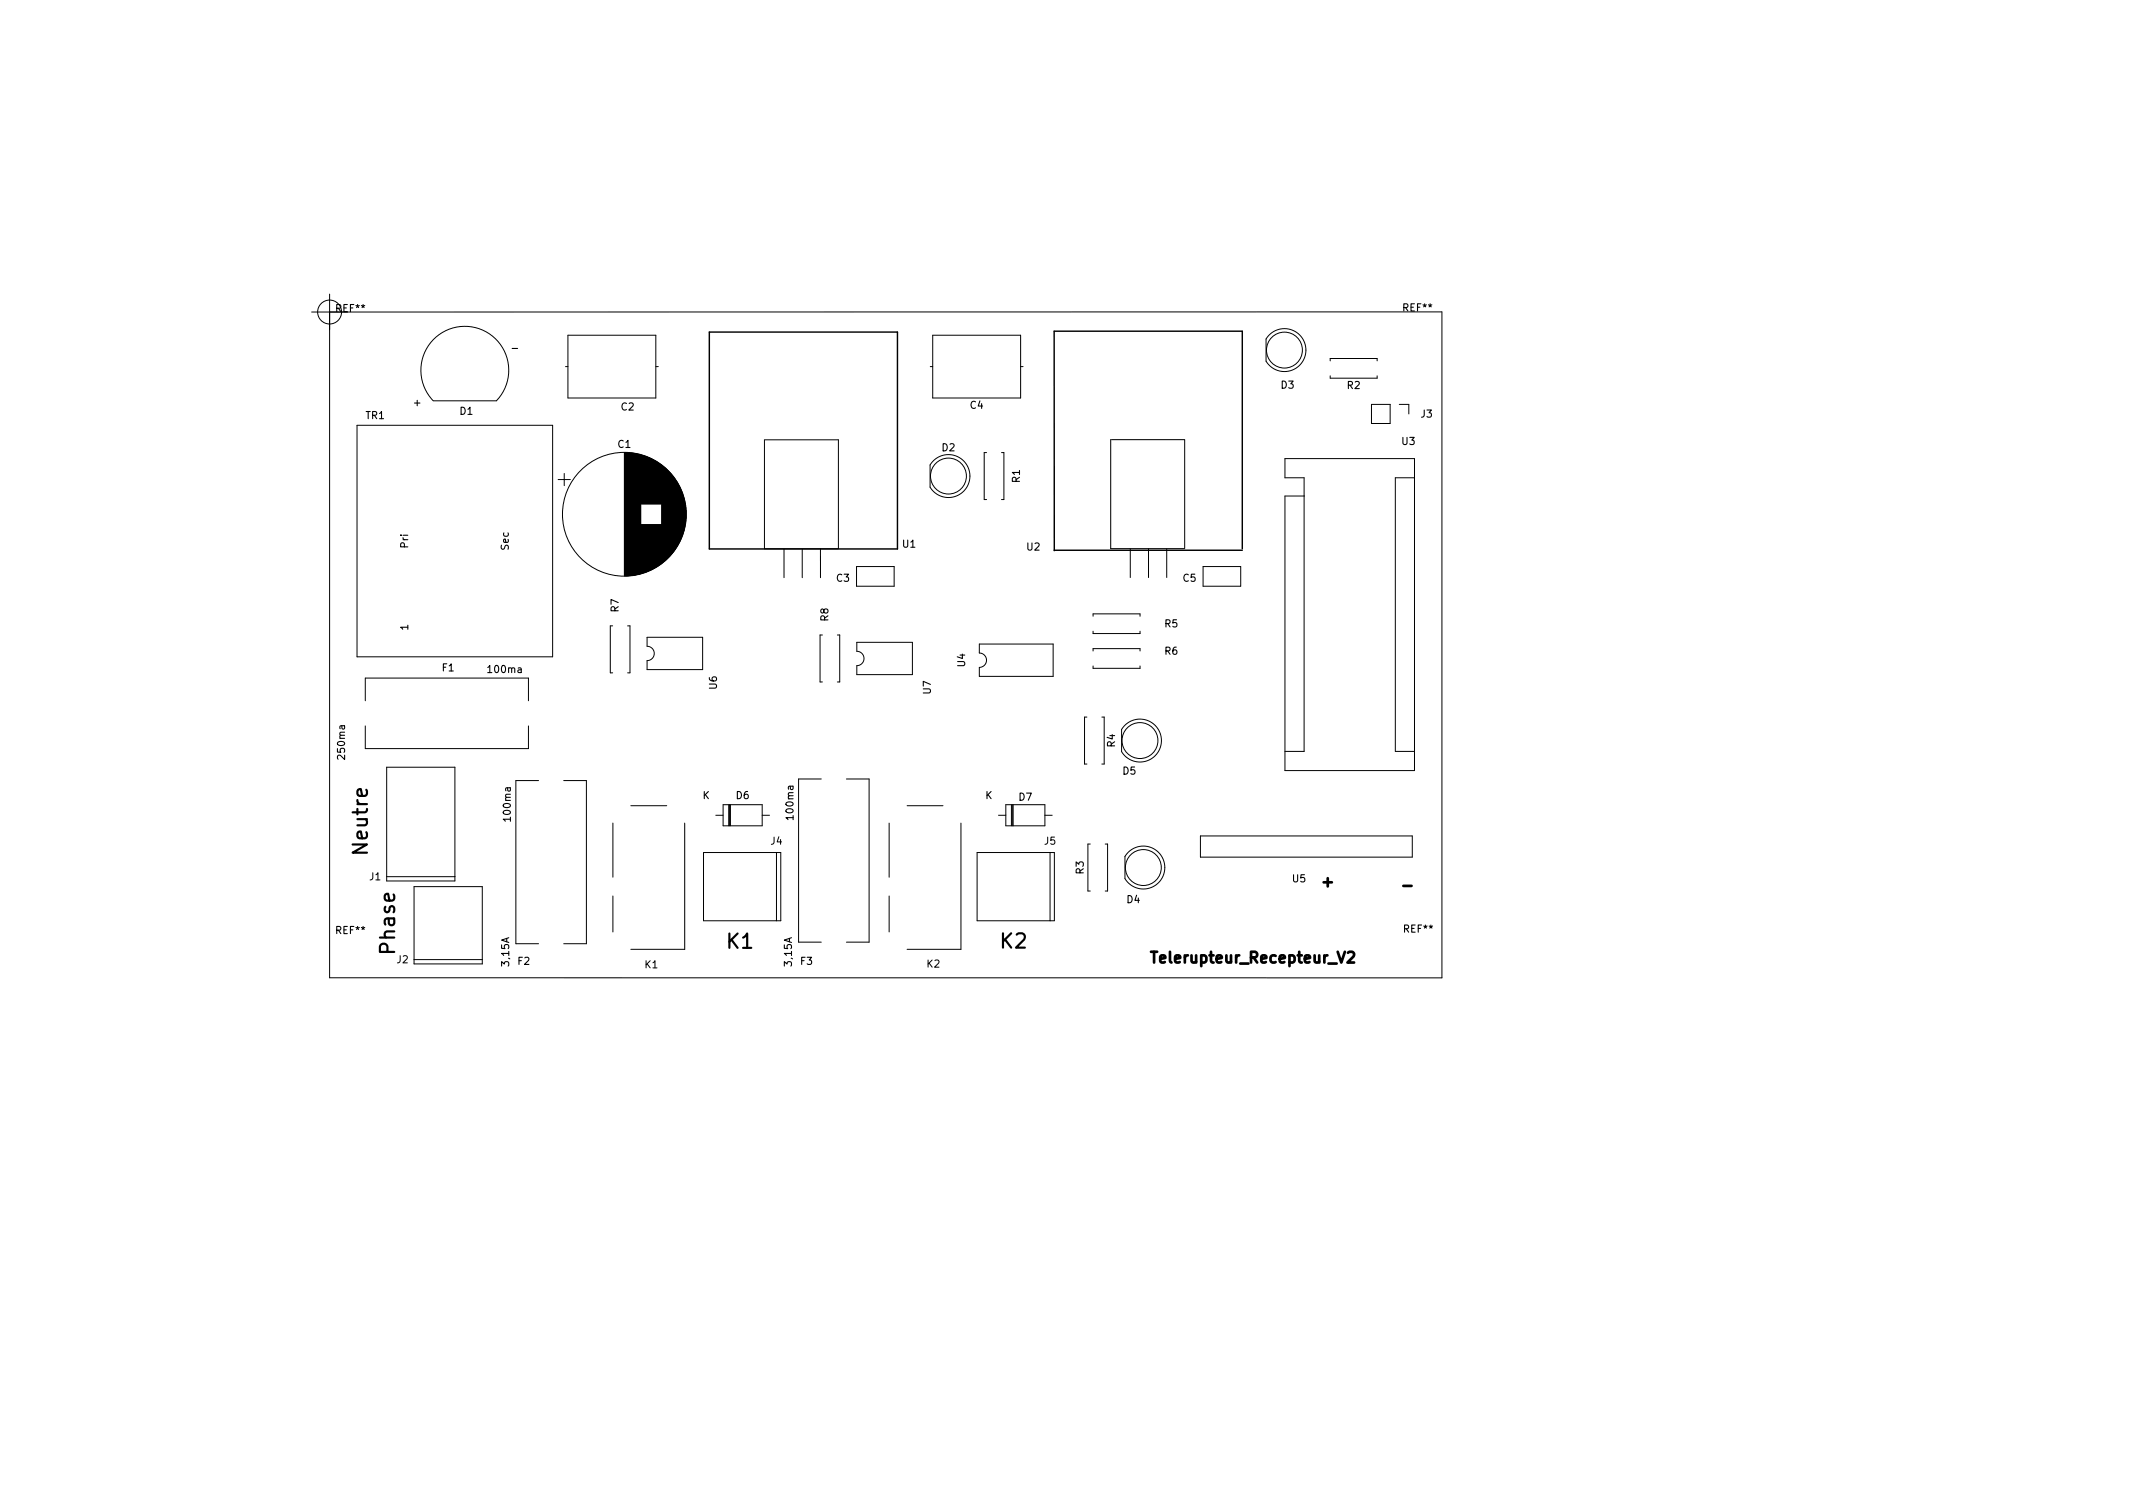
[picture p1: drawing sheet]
<svg xmlns="http://www.w3.org/2000/svg" width="297mm" height="210mm" viewBox="0 0 297 210" stroke-linecap="round" stroke-linejoin="round" font-family="sans-serif">
<defs><g id="words">
<g font-size="2.8">
<text x="51.2" y="118.8" transform="rotate(-90 51.2 118.8)">Neutre</text>
<text x="55" y="132.7" transform="rotate(-90 55 132.7)">Phase</text>
<text x="101.3" y="132.1">K1</text>
<text x="139.4" y="132">K2</text>
</g>
<g font-size="2.1">
<text x="184.3" y="123.5">+</text>
<text x="195.7" y="124">-</text>
<text x="161.2" y="134.1">Telerupteur_Recepteur_V2</text>
</g>
<g font-size="1.4">
<text x="46.9" y="43.4">REF**</text>
<text x="195.5" y="43.3">REF**</text>
<text x="71.5" y="48.9">-</text>
<text x="50.9" y="58.3">TR1</text>
<text x="57.7" y="56.5">+</text>
<text x="64.1" y="57.7">D1</text>
<text x="86.5" y="57.1">C2</text>
<text x="135.1" y="56.9">C4</text>
<text x="178.4" y="54.1">D3</text>
<text x="187.6" y="54.2">R2</text>
<text x="197.9" y="58.1">J3</text>
<text x="86.1" y="62.4">C1</text>
<text x="131.2" y="62.8">D2</text>
<text x="195.2" y="61.9">U3</text>
<text x="142" y="67.2" transform="rotate(-90 142 67.2)">R1</text>
<text x="56.8" y="76.3" transform="rotate(-90 56.8 76.3)">Pri</text>
<text x="70.8" y="76.6" transform="rotate(-90 70.8 76.6)">Sec</text>
<text x="125.7" y="76.2">U1</text>
<text x="143" y="76.6">U2</text>
<text x="116.5" y="81">C3</text>
<text x="164.8" y="81">C5</text>
<text x="56.8" y="87.7" transform="rotate(-90 56.8 87.7)">1</text>
<text x="86.1" y="85.2" transform="rotate(-90 86.1 85.2)">R7</text>
<text x="115.4" y="86.5" transform="rotate(-90 115.4 86.5)">R8</text>
<text x="162.2" y="87.3">R5</text>
<text x="61.6" y="93.5">F1</text>
<text x="68.1" y="93.7">100ma</text>
<text x="99.8" y="95.9" transform="rotate(-90 99.8 95.9)">U6</text>
<text x="134.4" y="92.8" transform="rotate(-90 134.4 92.8)">U4</text>
<text x="162.2" y="91.2">R6</text>
<text x="129.6" y="96.6" transform="rotate(-90 129.6 96.6)">U7</text>
<text x="48" y="105.5" transform="rotate(-90 48 105.5)">250ma</text>
<text x="155.3" y="104" transform="rotate(-90 155.3 104)">R4</text>
<text x="156.4" y="107.8">D5</text>
<text x="97.8" y="111.3">K</text>
<text x="102.5" y="111.3">D6</text>
<text x="110.5" y="113.9" transform="rotate(-90 110.5 113.9)">100ma</text>
<text x="137.2" y="111.3">K</text>
<text x="141.9" y="111.5">D7</text>
<text x="71.1" y="114.2" transform="rotate(-90 71.1 114.2)">100ma</text>
<text x="107.4" y="117.6">J4</text>
<text x="145.5" y="117.6">J5</text>
<text x="51.5" y="122.6">J1</text>
<text x="150.9" y="121.7" transform="rotate(-90 150.9 121.7)">R3</text>
<text x="156.9" y="125.7">D4</text>
<text x="180" y="122.8">U5</text>
<text x="46.9" y="130">REF**</text>
<text x="195.6" y="129.8">REF**</text>
<text x="55.3" y="134.1">J2</text>
<text x="70.9" y="134.4" transform="rotate(-90 70.9 134.4)">3,15A</text>
<text x="72.1" y="134.3">F2</text>
<text x="89.8" y="134.8">K1</text>
<text x="110.3" y="134.4" transform="rotate(-90 110.3 134.4)">3,15A</text>
<text x="111.5" y="134.3">F3</text>
<text x="129.1" y="134.7">K2</text>
</g>
</g></defs>
<path d="M160.3 132.5h.8M187.7 132.7l.2-.2 .5 .1a.41 .41 0 0 1 .1 .6l-.9 .8h1" fill="none" stroke="#000" stroke-width=".38"/>
<g fill="none" stroke="#000" stroke-width=".14">
<path d="M45.9 40.9v95.2l154.9 .1v-92.8h-157.4M49.7 59.2h27.3v32.3h-27.3zM60.3 55.8a6.1 6.1 0 0 1 .1-8.6 6.1 6.1 0 0 1 8.6 0 6.1 6.1 0 0 1 .1 8.6h-8.7M78.7 51h.4M79.1 46.7h12.2v8.7h-12.2zM91.3 51h.4M129.5 51h.4M129.9 46.7h12.2v8.7h-12.2zM142.1 51h.4M176.8 46.6a2.99 2.99 0 0 1 4.4 .2 2.99 2.99 0 0 1-.6 4.4 2.99 2.99 0 0 1-4.3-.9v-3.1zM185.2 50.2v-.3h6.6v.3M185.2 52.3v.4h6.6v-.4"/>
<path d="M191 56.3h2.6v2.7h-2.6zM194.9 56.3h1.3v1.3M77.7 66.8h1.7M78.6 65.9v1.7M87 63v17.2M87.1 63v17.2M87.2 63v17.2M87.3 63v17.2M87.4 63v17.2M87.5 63v17.2M87.6 63.1v17.1M87.7 63.1v17.1"/>
<path d="M87.8 63.1v17.1M87.8 63.1v17M87.9 63.1v17M88 63.1v17M88.1 63.1v17M88.2 63.1v17M88.3 63.1v17M88.4 63.1v17M88.4 63.2v16.9M88.5 63.2v16.9M88.5 63.2v16.8M88.6 63.2v16.8"/>
<path d="M88.7 63.2v16.8M88.8 63.2v16.8M88.9 63.2v16.8M88.9 63.3v16.7M89 63.3v16.7M89 63.3v16.6M89.1 63.3v16.6M89.2 63.3v16.6M89.3 63.3v6.9M89.3 73v6.9M89.3 63.4v6.8M89.4 63.4v6.8"/>
<path d="M89.4 73v6.8M89.5 63.4v6.8M89.5 73v6.8M89.6 63.4v6.8M89.6 73v6.8M89.6 63.5v6.7M89.7 63.5v6.7M89.7 73v6.7M89.8 63.5v6.7M89.8 73v6.7M89.9 63.5v6.7M89.9 73v6.7"/>
<path d="M89.9 63.6v6.6M90 63.6v6.6M90 73v6.7M90 73v6.6M90.1 63.6v6.6M90.1 73v6.6M90.2 63.6v6.6M90.2 73v6.6M90.2 63.7v6.5M90.2 73v6.5M90.3 63.7v6.5M90.3 73v6.5"/>
<path d="M90.4 63.7v6.5M90.4 73v6.5M90.4 63.8v6.4M90.5 63.8v6.4M90.5 73v6.4M90.6 63.8v6.4M90.6 73v6.4M90.6 63.9v6.3M90.7 63.9v6.3M90.7 73v6.3M90.8 63.9v6.3M90.8 73v6.3"/>
<path d="M90.8 64v6.2M90.9 64v6.2M90.9 73v6.2M91 64v6.2M91 73v6.2M91 64.1v6.1M91.1 64.1v6.1M91.1 73v6.1M91.2 64.1v6.1M91.2 73v6.1M91.2 64.2v6M91.3 64.2v6"/>
<path d="M91.3 73v6M91.4 64.2v6M91.4 73v6M91.4 64.3v5.9M91.4 73v5.9M91.5 64.3v5.9M91.5 73v5.9M91.6 64.4v5.8M91.6 73v5.9M91.6 73v5.8M91.7 64.4v5.8M91.7 73v5.8"/>
<path d="M91.7 64.5v5.7M91.8 64.5v5.7M91.8 73v5.7M91.9 64.6v5.6M91.9 73v5.6M92 64.6v5.6M92 73v5.6M92 64.7v5.5M92 73v5.5M92.1 64.7v5.5M92.1 73v5.5M92.2 64.8v13.6"/>
<path d="M92.3 64.9v13.5M92.3 64.9v13.4M92.4 64.9v13.4M92.4 65v13.3M92.4 65v13.2M92.5 65v13.2M92.5 65.1v13.1M92.6 65.1v13M92.6 65.2v12.9M92.7 65.2v12.8M92.8 65.3v12.6M92.9 65.4v12.4"/>
<path d="M93 65.5v12.3M93 65.5v12.2M93.1 65.6v12M93.2 65.7v11.9M93.2 65.7v11.8M93.3 65.8v11.6M93.4 65.9v11.4M93.4 66v11.3M93.5 66v11.2M93.5 66.1v11.1M93.6 66.1v11M93.6 66.2v10.9"/>
<path d="M93.6 66.2v10.8M93.7 66.2v10.8M93.7 66.3v10.6M93.8 66.4v10.5M93.8 66.4v10.4M93.8 66.5v10.3M93.9 66.5v10.2M93.9 66.6v10.1M94 66.6v10M94 66.7v9.8M94.1 66.8v9.6M94.2 66.9v9.4"/>
<path d="M94.2 67v9.2M94.3 67.1v9M94.3 67.2v8.9M94.4 67.2v8.8M94.4 67.3v8.6M94.4 67.4v8.5M94.5 67.4v8.4M94.5 67.5v8.2M94.6 67.6v8M94.6 67.7v7.9M94.6 67.7v7.8M94.7 67.8v7.6"/>
<path d="M94.7 67.9v7.4M94.8 68v7.2M94.8 68.1v7.1M94.8 68.2v6.9M94.9 68.2v6.8M94.9 68.3v6.6M95 68.4v6.4M95 68.5v6.2M95 68.6v6M95.1 68.8v5.7M95.1 68.9v5.4M95.1 69v5.2"/>
<path d="M95.2 69.1v5M95.2 69.3v4.7M95.3 69.4v4.4M95.3 69.5v4.2M95.4 69.7v3.8M95.4 69.9v3.4M95.4 70.1v3M95.5 70.3v2.6M95.5 70.6v2M95.5 71.1v1.1M106.5 61.2v15.2h10.2M106.6 61.2h10.1"/>
<path d="M109.2 76.4v4M111.7 76.4v4M114.3 76.4v4M116.8 61.2v15.2M119.3 78.9h5.2v2.7h-5.2zM130 64.2a2.99 2.99 0 0 1 4.4 .2 2.99 2.99 0 0 1-.6 4.3 2.99 2.99 0 0 1-4.3-.9v-3.1zM137.4 63h-.3v6.6h.3M139.5 63h.3v6.6h-.3M154.7 61.2v15.2h10.2M154.8 61.2h10.1M157.4 76.4v4M159.9 76.4v4"/>
<path d="M162.5 76.4v4M165 61.2v15.2M167.5 78.9h5.3v2.7h-5.3zM181.6 69.1h-2.7v38.2h18.1v-43.4h-18.1v2.6h2.7v38.1h-2.7M197 66.5h-2.7v38.1h2.7M50.9 97.6v-3.2h22.7v3.2M85.3 87.1h-.3v6.6h.3M87.4 87.1h.3v6.6h-.3M90.1 88.7h7.7v4.5h-7.7v-1.2a1 1 0 0 0 1-1 1 1 0 0 0-1-1zM114.5 88.4h-.3v6.6h.3M116.6 88.4h.3v6.6h-.3M119.3 89.4h7.8v4.5h-7.8v-1.2a1 1 0 0 0 1-1 1 1 0 0 0-1-1z"/>
<path d="M136.4 89.7h10.3v4.5h-10.3v-1.3a1 1 0 0 0 1-1 1 1 0 0 0-1-1zM151.4 99.8h-.4v6.6h.4M152.2 85.8v-.3h6.6v.3M152.2 87.9v.3h6.6v-.3M152.2 90.6v-.3h6.6v.3M152.2 92.7v.4h6.6v-.4M153.4 99.8h.4v6.6h-.4M50.9 101.1v3.1h22.7v-3.1M53.9 106.8h9.4v15.9h-9.4zM75 108.7h-3.2v22.7h3.2M78.5 108.7h3.2v22.7h-3.2M85.4 114.6v7.5"/>
<path d="M87.8 112.2h5M95.4 114.6v17.6h-7.6M98 118.7h10.7v9.5h-10.7zM99.7 113.5h1M100.7 112h5.4v3h-5.4zM101.5 112v3M101.6 112v3M101.7 112v3M106.1 113.5h1.1M108.1 118.7v9.5M114.4 108.5h-3.2v22.7h3.2M117.9 108.5h3.1v22.7h-3.1"/>
<path d="M123.8 114.6v7.5M126.3 112.2h5M133.8 114.6v17.6h-7.5M136.1 118.7h10.7v9.5h-10.7zM139.1 113.5h1M140.1 112h5.4v3h-5.4zM140.9 112v3M141 112v3M141.1 112v3M145.5 113.5h1M146.2 118.7v9.5M151.8 117.5h-.3v6.6h.3"/>
<path d="M153.9 117.5h.3v6.6h-.3M156.6 101a2.99 2.99 0 0 1 4.4 .2 2.99 2.99 0 0 1-.5 4.3 2.99 2.99 0 0 1-4.3-.8v-3.1zM157.1 118.7a2.99 2.99 0 0 1 4.4 .2 2.99 2.99 0 0 1-.5 4.3 2.99 2.99 0 0 1-4.3-.9v-3zM167.2 116.4h29.5v2.9h-29.5zM53.9 122.1h9.4M57.7 133.6h9.5M57.7 123.5h9.5v10.7h-9.5zM85.4 124.8v5M123.8 124.8v5"/>
<circle cx="45.9" cy="43.4" r="1.67"/>
<circle cx="178.9" cy="48.7" r="2.5"/>
<circle cx="86.9" cy="71.6" r="8.6"/>
<circle cx="132.1" cy="66.3" r="2.5"/>
<circle cx="158.7" cy="103.1" r="2.5"/>
<circle cx="159.2" cy="120.8" r="2.5"/>
</g>
<path d="M98.8 46.2h26.2v30.2h-26.2zM146.8 76.6h26.2M173 76.4v-30.3h-26.2v30.6" fill="none" stroke="#000" stroke-width=".2"/>
<use href="#words"/>
</svg>
